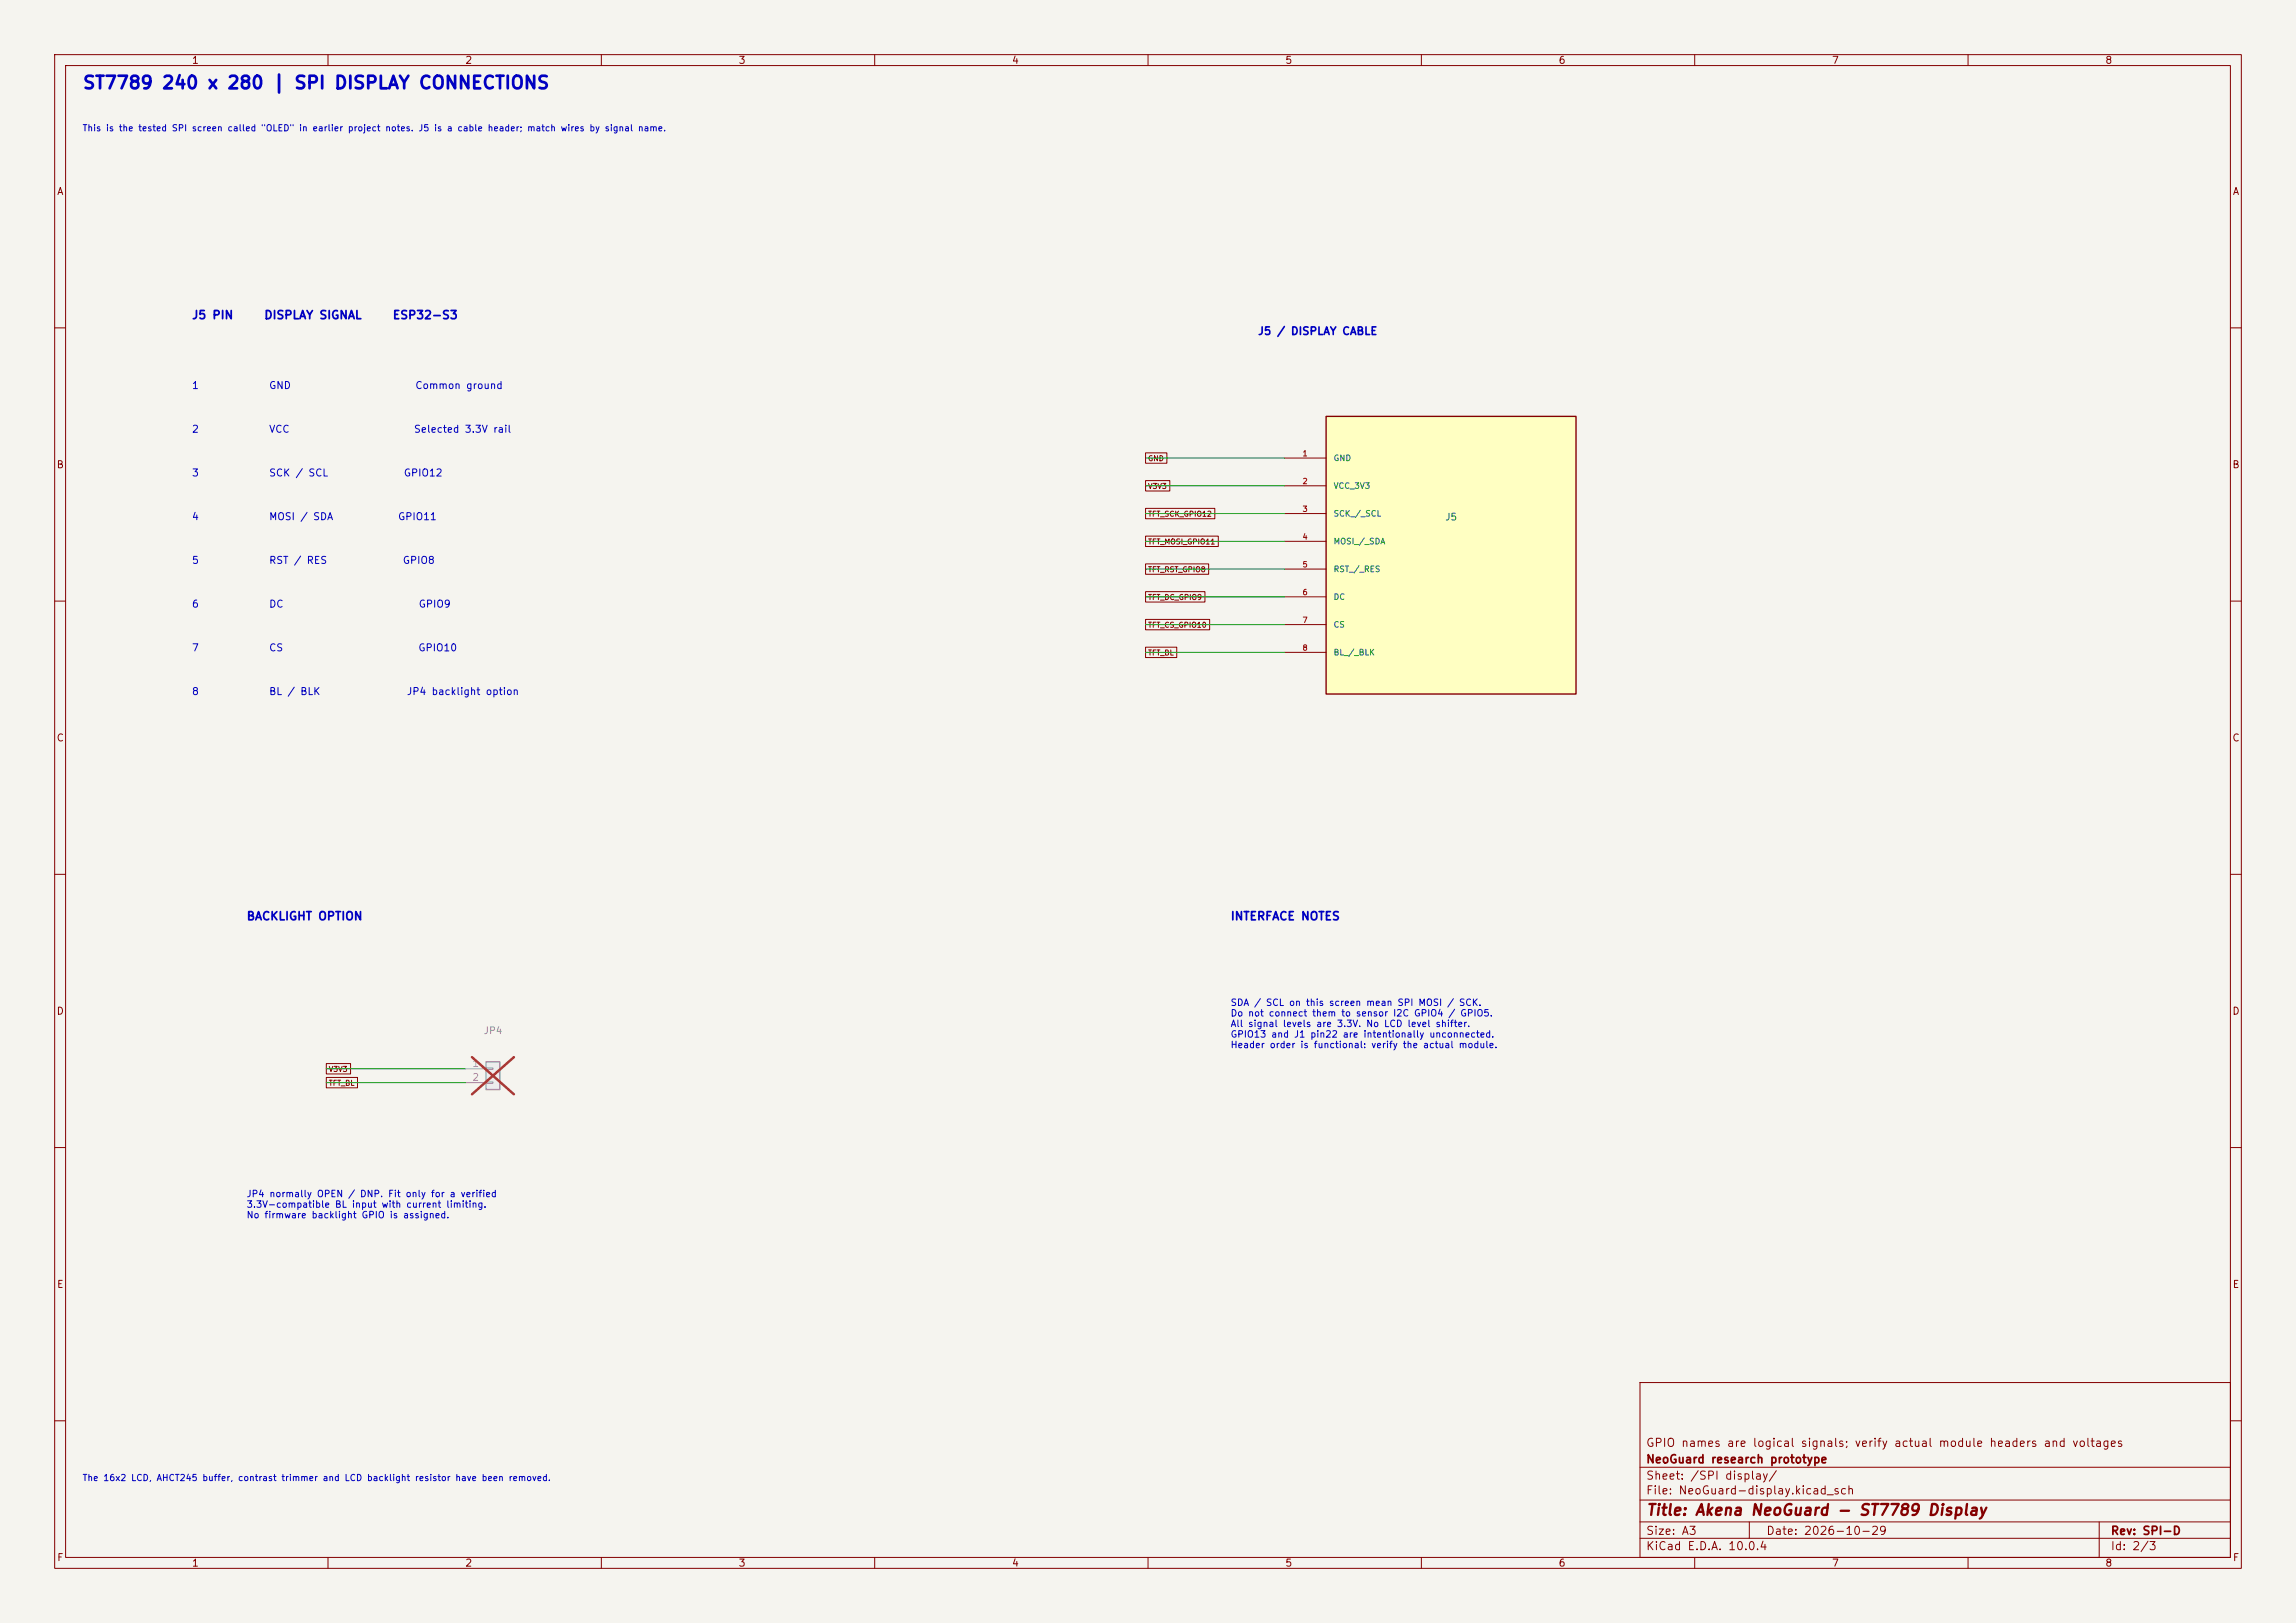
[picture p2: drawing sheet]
<svg xmlns="http://www.w3.org/2000/svg" width="420mm" height="297mm" viewBox="0 0 420 297" stroke-linecap="round" stroke-linejoin="round" font-family="sans-serif">
<defs><g id="words">
<text font-size="2.3" fill="#0000c2" x="15" y="16.9">ST7789 240 x 280 | SPI DISPLAY CONNECTIONS</text>
<text font-size="2" fill="#840000" x="301" y="277.8">Title: Akena NeoGuard - ST7789 Display</text>
<g font-size="1.5" fill="#0000c2">
<text x="35" y="58.8">J5 PIN</text>
<text x="48.2" y="58.8">DISPLAY SIGNAL</text>
<text x="71.7" y="58.8">ESP32-S3</text>
<text x="45" y="168.8">BACKLIGHT OPTION</text>
<text x="225" y="168.8">INTERFACE NOTES</text>
</g>
<g font-size="1.5" fill="#840000">
<text x="301" y="268.1">NeoGuard research prototype</text>
<text x="301" y="265.1">GPIO names are logical signals; verify actual module headers and voltages</text>
<text x="301" y="273.8">File: NeoGuard-display.kicad_sch</text>
<text x="301" y="271.1">Sheet: /SPI display/</text>
<text x="301" y="281.2">Size: A3</text>
<text x="323" y="281.2">Date: 2026-10-29</text>
<text x="386" y="281.2">Rev: SPI-D</text>
<text x="301" y="284">KiCad E.D.A. 10.0.4</text>
<text x="386" y="284">Id: 2/3</text>
</g>
<text font-size="1.4" fill="#0000c2" x="230" y="61.6">J5 / DISPLAY CABLE</text>
<g font-size="1.3" fill="#840000">
<text x="35" y="12">1</text>
<text x="85" y="12">2</text>
<text x="135" y="12">3</text>
<text x="185" y="12">4</text>
<text x="235" y="12">5</text>
<text x="285" y="12">6</text>
<text x="335" y="12">7</text>
<text x="385" y="12">8</text>
<text x="10.3" y="36">A</text>
<text x="408.3" y="36">A</text>
<text x="10.3" y="86">B</text>
<text x="408.2" y="86">B</text>
<text x="10.3" y="136">C</text>
<text x="408.2" y="136">C</text>
<text x="10.3" y="186">D</text>
<text x="408.2" y="186">D</text>
<text x="10.3" y="236">E</text>
<text x="408.3" y="236">E</text>
<text x="10.3" y="286">F</text>
<text x="35" y="287">1</text>
<text x="85" y="287">2</text>
<text x="135" y="287">3</text>
<text x="185" y="287">4</text>
<text x="235" y="287">5</text>
<text x="285" y="287">6</text>
<text x="335" y="287">7</text>
<text x="385" y="287">8</text>
<text x="408.3" y="286">F</text>
</g>
<g font-size="1.3" fill="#0000c2">
<text x="35" y="71.5">1</text>
<text x="49.1" y="71.5">GND</text>
<text x="75.9" y="71.5">Common ground</text>
<text x="35" y="79.5">2</text>
<text x="49.1" y="79.5">VCC</text>
<text x="75.6" y="79.5">Selected 3.3V rail</text>
<text x="35" y="87.5">3</text>
<text x="49.1" y="87.5">SCK / SCL</text>
<text x="73.8" y="87.5">GPIO12</text>
<text x="35" y="95.5">4</text>
<text x="49.1" y="95.5">MOSI / SDA</text>
<text x="72.7" y="95.5">GPIO11</text>
<text x="35" y="103.5">5</text>
<text x="49.1" y="103.5">RST / RES</text>
<text x="73.6" y="103.5">GPIO8</text>
<text x="35" y="111.5">6</text>
<text x="49.1" y="111.5">DC</text>
<text x="76.5" y="111.5">GPIO9</text>
<text x="35" y="119.5">7</text>
<text x="49.1" y="119.5">CS</text>
<text x="76.4" y="119.5">GPIO10</text>
<text x="35" y="127.5">8</text>
<text x="49.1" y="127.5">BL / BLK</text>
<text x="74.3" y="127.5">JP4 backlight option</text>
</g>
<text font-size="1.3" fill="#006464" x="264.3" y="95.6">J5</text>
<text font-size="1.3" fill="#939391" x="88.4" y="189.5">JP4</text>
<g font-size="1.3" fill="#a5a4a2">
<text x="86.3" y="195.6">1</text>
<text x="86.3" y="198.1">2</text>
</g>
<g font-size="1.2" fill="#0000c2">
<text x="15" y="24.3">This is the tested SPI screen called &quot;OLED&quot; in earlier project notes. J5 is a cable header; match wires by signal name.</text>
<text x="225" y="184.4">SDA / SCL on this screen mean SPI MOSI / SCK.</text>
<text x="225" y="186.3">Do not connect them to sensor I2C GPIO4 / GPIO5.</text>
<text x="225" y="188.2">All signal levels are 3.3V. No LCD level shifter.</text>
<text x="225" y="190.2">GPIO13 and J1 pin22 are intentionally unconnected.</text>
<text x="225" y="192.1">Header order is functional: verify the actual module.</text>
<text x="45" y="219.4">JP4 normally OPEN / DNP. Fit only for a verified</text>
<text x="45" y="221.3">3.3V-compatible BL input with current limiting.</text>
<text x="45" y="223.2">No firmware backlight GPIO is assigned.</text>
<text x="15" y="271.3">The 16x2 LCD, AHCT245 buffer, contrast trimmer and LCD backlight resistor have been removed.</text>
</g>
<g font-size="1.1" fill="#006464">
<text x="243.8" y="84.6">GND</text>
<text x="243.8" y="89.7">VCC_3V3</text>
<text x="243.8" y="94.8">SCK_/_SCL</text>
<text x="243.8" y="99.9">MOSI_/_SDA</text>
<text x="243.8" y="104.9">RST_/_RES</text>
<text x="243.8" y="110">DC</text>
<text x="243.8" y="115.1">CS</text>
<text x="243.8" y="120.2">BL_/_BLK</text>
</g>
<g font-size="1" fill="#a90000">
<text x="238.2" y="83.7">1</text>
<text x="238.2" y="88.8">2</text>
<text x="238.2" y="93.9">3</text>
<text x="238.2" y="99">4</text>
<text x="238.2" y="104.1">5</text>
<text x="238.2" y="109.1">6</text>
<text x="238.2" y="114.2">7</text>
<text x="238.2" y="119.3">8</text>
</g>
<g font-size="1" fill="#840000">
<text x="209.9" y="89.7">V3V3</text>
<text x="209.9" y="84.6">GND</text>
<text x="209.9" y="94.8">TFT_SCK_GPIO12</text>
<text x="209.9" y="99.9">TFT_MOSI_GPIO11</text>
<text x="209.9" y="104.9">TFT_RST_GPIO8</text>
<text x="209.9" y="110">TFT_DC_GPIO9</text>
<text x="209.9" y="115.1">TFT_CS_GPIO10</text>
<text x="209.9" y="120.2">TFT_BL</text>
<text x="60" y="196.4">V3V3</text>
<text x="60" y="198.9">TFT_BL</text>
</g>
</g></defs>
<path d="M0 0h420v297h-420z" fill="#f5f4ef" stroke="#f5f4ef" stroke-width=".18"/>
<g fill="none" stroke="#840000" stroke-width=".18">
<path d="M10 10h400v277h-400zM12 12h396v273h-396zM60 10v2M110 10v2M160 10v2M210 10v2M260 10v2M310 10v2M360 10v2M10 60h2M408 60h2M10 110h2"/>
<path d="M408 110h2M10 160h2M408 160h2M10 210h2M408 210h2M300 253h108v32h-108zM10 260h2M300 278.5h108M300 274.5h108M300 268.5h108M320 278.5v3M384 278.5v6.5"/>
<path d="M408 260h2M60 285v2M110 285v2M160 285v2M210 285v2M260 285v2M300 281.5h108M310 285v2M360 285v2"/>
</g>
<path d="M88.9 194.3h2.5v5.1h-2.5z" fill="#ebeae8"/>
<path d="M88.9 194.3h2.5v5.1h-2.5z" fill="none" stroke="#9c9b98" stroke-width=".25"/>
<path d="M85.1 195.6h3.8M85.1 198.1h3.8M88.9 195.5h1.3v.2h-1.3zM88.9 198h1.3v.2h-1.3z" fill="none" stroke="#9c9b98" stroke-width=".18"/>
<path d="M86.3 193.5l7.7 6.7M94 193.5l-7.7 6.7" fill="none" stroke="#e12e31" stroke-width=".46"/>
<path d="M242.6 76.2h45.7v50.8h-45.7z" fill="#ffffc2"/>
<path d="M242.6 76.2h45.7v50.8h-45.7z" fill="none" stroke="#840000" stroke-width=".25"/>
<g fill="none" stroke="#840000" stroke-width=".18">
<path d="M209.5 87.9h4.5v2h-4.5zM209.5 82.9h3.9v1.9h-3.9zM209.5 98.1h13.4v1.9h-13.4zM209.5 93h12.7v1.9h-12.7zM234.9 83.8h7.7M234.9 88.9h7.7M234.9 94h7.7M234.9 99.1h7.7M209.5 103.2h11.6v1.9h-11.6zM209.5 108.3h10.9v1.9h-10.9zM209.5 113.3h11.8v2h-11.8zM209.5 118.4h5.8v1.9h-5.8z"/>
<path d="M234.9 104.1h7.7M234.9 109.2h7.7M234.9 114.3h7.7M234.9 119.4h7.7M59.7 197.2h5.7v1.9h-5.7zM59.7 194.6h4.4v1.9h-4.4z"/>
</g>
<path d="M209.5 83.8h25.4M209.5 88.9h25.4M209.5 94h25.4M209.5 99.1h25.4M209.5 104.1h25.4M209.5 109.2h25.4M209.5 114.3h25.4M209.5 119.4h25.4M59.7 195.6h25.4M59.7 198.1h25.4" fill="none" stroke="#009600" stroke-width=".18"/>
<use href="#words"/>
</svg>
